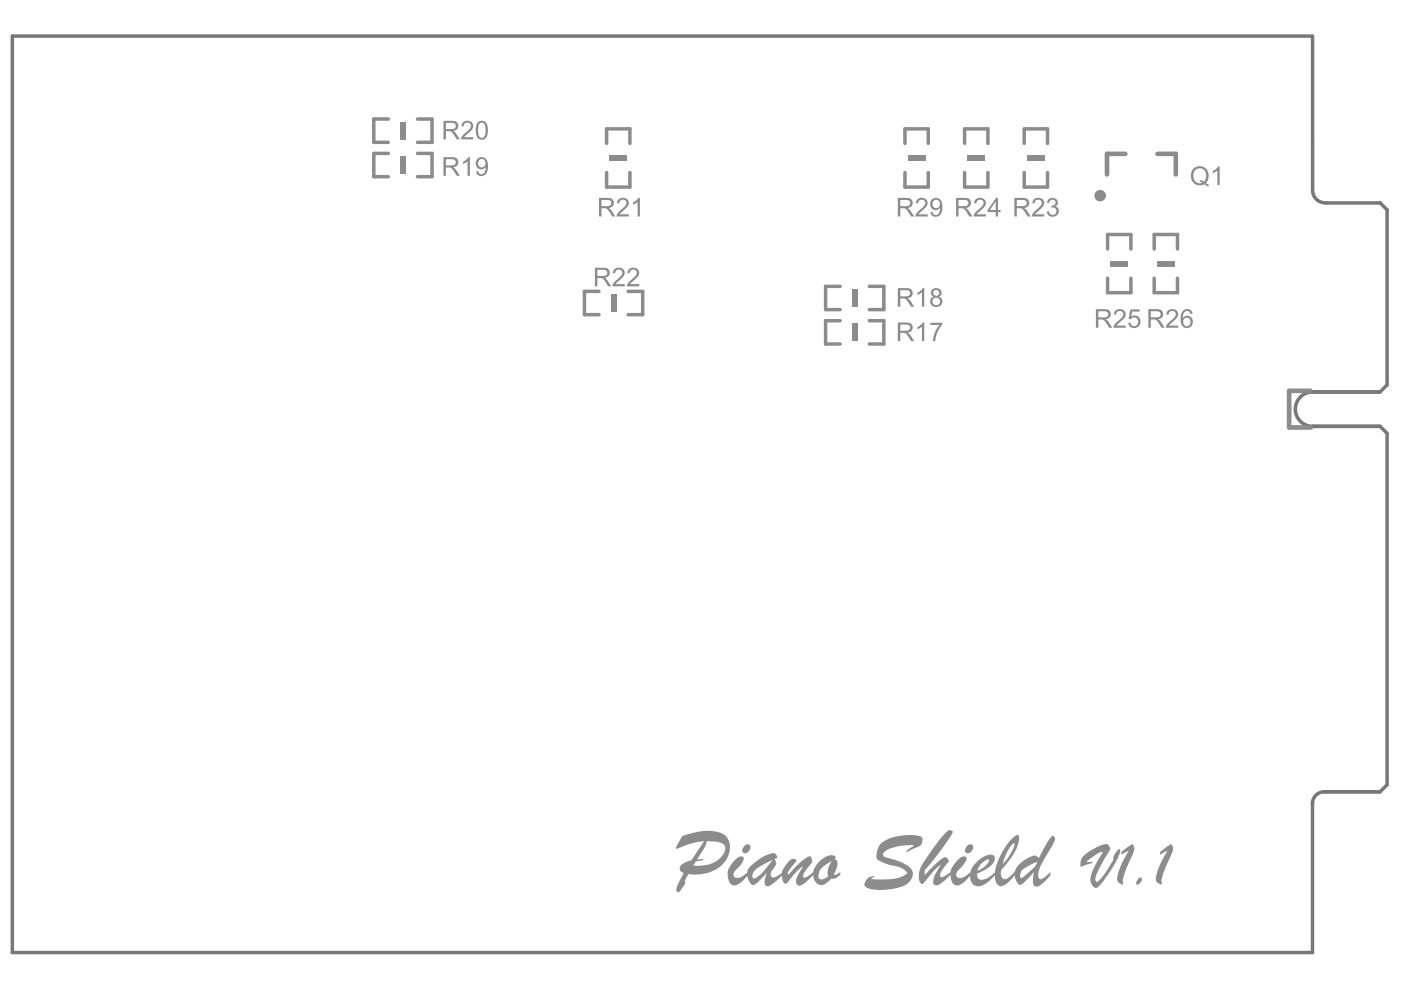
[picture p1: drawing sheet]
<svg xmlns="http://www.w3.org/2000/svg" width="297mm" height="210mm" viewBox="0 0 297 210" stroke-linecap="round" stroke-linejoin="round" font-family="sans-serif">
<path d="M278.2 7.7h-275.6v194.3h275.7v-31.6M278.3 7.7v32.6a2.64 2.64 0 0 0 2.7 2.7M281 43h11.6l1.5 1.5v37.1l-1.5 1.5h-14.4M278.3 83.1a3.6 3.6 0 0 0-3.7 3.6 3.6 3.6 0 0 0 3.7 3.7h14.3l1.5 1.5v74.5l-1.5 1.5h-11.9a2.5 2.5 0 0 0-2.4 2.5" fill="none" stroke="#787878" stroke-width=".74"/>
<path d="M277.8 82.9h-4.5v7.7h4.6" fill="none" stroke="#8c8c8c" stroke-width=".99"/>
<g fill="none" stroke="#8c8c8c" stroke-width=".74">
<path d="M82.3 25.2h-3.1v5h3.1M82.3 32.5h-3.1v5h3.1M88.5 32.5h3.1v5h-3.1M88.5 25.2h3.1v5h-3.1M128.6 36.6v3.1h5v-3.1M128.6 30.4v-3.1h5v3.1M191.9 36.6v3.1h4.9v-3.1M191.9 30.4v-3.1h4.9v3.1M204.5 30.4v-3.1h5v3.1M204.5 36.6v3.1h5v-3.1M217.2 30.4v-3.1h4.9v3.1M217.2 36.6v3.1h4.9v-3.1"/>
<path d="M234.8 52.8v-3.1h5v3.1M234.8 59v3.1h5v-3.1M244.7 52.8v-3.1h5v3.1M244.7 59v3.1h5v-3.1M127 61.8h-3.1v4.9h3.1M133.2 61.8h3.1v4.9h-3.1M178.1 68h-3.1v4.9h3.1M178.1 60.7h-3.1v5h3.1M184.3 68h3.1v4.9h-3.1M184.3 60.7h3.1v5h-3.1"/>
</g>
<path d="M238.6 32.6h-3.9v4.4M245.4 32.6h3.9v4.4" fill="none" stroke="#8c8c8c" stroke-width=".97"/>
<g fill="#8c8c8c">
<path d="M245.3 55.3h3.7v1.2h-3.7z" fill-rule="evenodd"/>
<path d="M235.4 55.3h3.8v1.2h-3.8z" fill-rule="evenodd"/>
<path d="M205.1 32.9h3.7v1.2h-3.7z" fill-rule="evenodd"/>
<path d="M192.5 32.9h3.7v1.2h-3.7z" fill-rule="evenodd"/>
<path d="M129.5 62.4h1.2v3.7h-1.2z" fill-rule="evenodd"/>
<path d="M84.8 33.1h1.2v3.7h-1.2z" fill-rule="evenodd"/>
<path d="M84.8 25.9h1.2v3.7h-1.2z" fill-rule="evenodd"/>
<path d="M180.6 61.3h1.2v3.7h-1.2z" fill-rule="evenodd"/>
<path d="M180.6 68.6h1.2v3.7h-1.2z" fill-rule="evenodd"/>
<path d="M217.8 32.9h3.7v1.2h-3.7z" fill-rule="evenodd"/>
<path d="M129.2 32.9h3.7v1.2h-3.7z" fill-rule="evenodd"/>
</g>
<g fill="#8c8c8c">
<path d="M257.1 36.3l.7-.5 .5-.5h.3v3.9h-.5v-3l-1 .5z"/>
<path d="M236.5 65.8l.6-.2h.7a1.24 1.24 0 0 1 .9 1.1 1.24 1.24 0 0 1-.8 1.2l-1.2 1.1h2v.5h-2.6l.3-.9 1.6-1.4a.76 .76 0 0 0-.3-1.3 .76 .76 0 0 0-1.1 .8h-.4z"/>
<path d="M239.7 65.6h1.9v.5h-1.5l-.3 1 .7-.2 .6 .1 .5 .4 .2 .8-.3 .9-.9 .5-.7-.2-.4-.3-.3-.6 .5-.1a.81 .81 0 0 0 1 .7 .81 .81 0 0 0 .6-1 .85 .85 0 0 0-.6-.8 .85 .85 0 0 0-1 .4l-.4-.1z"/>
<path d="M247.7 65.8l.5-.2h.7a1.24 1.24 0 0 1 .9 1.1 1.24 1.24 0 0 1-.8 1.2l-1.1 1.1h1.9v.5h-2.6l.4-.9 1.5-1.4a.76 .76 0 0 0-.3-1.3 .76 .76 0 0 0-1 .8h-.5z"/>
<path d="M130.3 57l.5-.2h.7a1.24 1.24 0 0 1 1 1.1 1.24 1.24 0 0 1-.8 1.2l-1.2 1.1h2v.5h-2.7l.4-.9 1.5-1.4a.76 .76 0 0 0-.3-1.2 .76 .76 0 0 0-1 .7h-.5z"/>
<path d="M133.4 57l.5-.2h.7a1.24 1.24 0 0 1 .9 1.1 1.24 1.24 0 0 1-.7 1.2l-1.2 1.1h1.9v.5h-2.6l.4-.9 1.5-1.4a.76 .76 0 0 0-.3-1.2 .76 .76 0 0 0-1 .7h-.5z"/>
<path d="M229.8 181.4l1.5-1.1 1.6-.9a2 2 0 0 1 2-.3 1.09 1.09 0 0 1 0 1.8l-1.7 3a4.4 4.4 0 0 0-.9 2.9l.3 .3 1.3-1.4 2.2-3.5v-.6l.4-.7 .6-.8h.3a4.3 4.3 0 0 1-.9 2.8l-1.6 2.6a8.3 8.3 0 0 1-2.5 2.8 2.24 2.24 0 0 1-.9-3.3l.8-1.7 1.5-2.6a3 3 0 0 0-2.1 1l-1.3 1h1.1l.1 .3-1.9 .6a.37 .37 0 0 1-.5 .1 .37 .37 0 0 1-.1-.5l.2-1.1z"/>
<path d="M237.8 180.7l2.3-1.8a1.78 1.78 0 0 1 .1 2.1l-1.9 4.5a2.47 2.47 0 0 0-.2 1.8l-.2 .2-.7-.4a1.8 1.8 0 0 1-.1-2l.8-2.1 1.4-2.6-1.6 .8z"/>
<path d="M241.4 186.2h.1a.37 .37 0 0 1 .5-.1 .37 .37 0 0 1 0 .6l-.6 .8a.39 .39 0 0 1-.5-.1 .39 .39 0 0 1 .1-.6z"/>
<path d="M246 180.7l2.3-1.8a1.78 1.78 0 0 1 .1 2.1l-1.9 4.5a2.47 2.47 0 0 0-.2 1.8l-.2 .2-.7-.4a1.8 1.8 0 0 1-.1-2l.8-2.1 1.4-2.6-1.5 .8z"/>
<path d="M194.5 69.4l.7-.5 .4-.5h.4v3.9h-.5v-3.1l-1 .6z"/>
<path d="M197.2 68.4h2.6v.4l-1.1 1.8-.4 1.7h-.5l.2-1.1 .5-1.3 .7-1h-2z"/>
<path d="M194.5 62.1l.7-.5 .4-.5h.4v3.9h-.5v-3l-1 .5z"/>
<path d="M206.9 42.2l.5-.2h.7a1.24 1.24 0 0 1 .9 1.1 1.24 1.24 0 0 1-.7 1.2l-1.2 1.1h1.9v.5h-2.6l.4-.9 1.5-1.4a.76 .76 0 0 0-.3-1.2 .76 .76 0 0 0-1 .7h-.5z"/>
<path d="M194.5 42.2l.6-.2h.7a1.24 1.24 0 0 1 .9 1.1 1.24 1.24 0 0 1-.8 1.2l-1.2 1.1h2v.5h-2.6l.3-.9 1.6-1.4a.76 .76 0 0 0-.3-1.2 .76 .76 0 0 0-1 .7h-.5z"/>
<path d="M131.2 42.2l.5-.2h.7a1.24 1.24 0 0 1 .9 1.1 1.24 1.24 0 0 1-.7 1.2l-1.2 1.1h1.9v.5h-2.6l.4-.9 1.5-1.4a.76 .76 0 0 0-.3-1.2 .76 .76 0 0 0-1 .7h-.5z"/>
<path d="M134.2 42.9l.7-.4 .5-.6h.3v4h-.5v-3.1l-1 .6z"/>
<path d="M98.2 34.3l.7-.5 .4-.5h.3v4h-.5v-3.1l-.9 .6z"/>
<path d="M98.1 25.9l.6-.3h.7a1.24 1.24 0 0 1 .9 1.2 1.24 1.24 0 0 1-.7 1.2l-1.2 1.1h1.9v.5h-2.6l.4-.9 1.5-1.4a.76 .76 0 0 0-.3-1.3 .76 .76 0 0 0-1 .8l-.5-.1z"/>
<path d="M219.2 42.2l.6-.2h.7a1.24 1.24 0 0 1 .9 1.1 1.24 1.24 0 0 1-.8 1.2l-1.2 1.1h2v.5h-2.6l.3-.9 1.6-1.4a.76 .76 0 0 0-.3-1.2 .76 .76 0 0 0-1 .7h-.5z"/>
<path d="M222.3 42.3l.8-.4 .5 .1 .4 .3 .3 .8-.5 .7a1.2 1.2 0 0 1 .5 1.7 1.2 1.2 0 0 1-1.8 .3l-.4-.4-.2-.5 .5-.1a.79 .79 0 0 0 .9 .7 .79 .79 0 0 0 .6-1 .79 .79 0 0 0-1-.5l.1-.4a.68 .68 0 0 0 .8-.6 .68 .68 0 0 0-.7-.7 .68 .68 0 0 0-.6 .7h-.5z"/>
<path d="M167.3 182.5l.6-.4a.53 .53 0 0 1 .6 0 .53 .53 0 0 1 .3 .6l-1.1 1.3a1.59 1.59 0 0 0-.7 1.3 .53 .53 0 0 0 .7-.5l1.3-1.3a5.6 5.6 0 0 1 2.8-1.9 1.31 1.31 0 0 1 0 1.7l-.5 .6a3.4 3.4 0 0 0-1 1.9v.2a1.56 1.56 0 0 0 1.6-.7l.6-.4v.6a7.8 7.8 0 0 1-3 2.3 1.12 1.12 0 0 1-.6-1.7l1.4-2.5-1.5 1.3-2 2.4a.74 .74 0 0 1-.9-.9 2.95 2.95 0 0 1 .8-3z"/>
<path d="M186.7 178.9a8.3 8.3 0 0 1 4.7-1.8l1.5-.1a3.8 3.8 0 0 1 2.7 .7l-.1 .9a1.79 1.79 0 0 1-1.5 1.2l-1.7 .9a.83 .83 0 0 1 .7-.9l.7-.5v-.1a9.2 9.2 0 0 0-3.5 .3 4.5 4.5 0 0 0-3 1.5v.4l.3 .3 1.6 .4a9 9 0 0 1 4.1 2.2 2.61 2.61 0 0 1-1.7 3.6l-3.2 .7a10.9 10.9 0 0 1-4.1-.2 1.01 1.01 0 0 1-.9-.7 1.01 1.01 0 0 1 .4-1.2l.5-.5 .9-.2 .3 .1-.6 .3 .1 .2 1.8 .1a8.4 8.4 0 0 0 5.7-1.4l-.8-.8-1.2-.6a12.8 12.8 0 0 1-4.2-1.3l-.1-.1a2.81 2.81 0 0 1 .1-2.6z"/>
<path d="M200.7 176.3a.66 .66 0 0 1 .7-.3 .66 .66 0 0 1 .6 .5l-1.6 2.5-3.7 4.7a1.93 1.93 0 0 0-.7 1.9l1.4-1.5a7.7 7.7 0 0 1 3.1-2.4 .8 .8 0 0 1 .6 .7 .8 .8 0 0 1-.4 .8 4.1 4.1 0 0 0-1.4 2.6 .62 .62 0 0 0 1-.1l1.3-.8v.5l-.7 .7a5.1 5.1 0 0 1-2.4 1.6 .9 .9 0 0 1-.5-1.4l.3-.9 1.2-2-1.4 1.1-2.2 2.6a.5 .5 0 0 1-.6 .3 .5 .5 0 0 1-.3-.5l-.1-.4a5.6 5.6 0 0 1 1.5-4.6l2.7-3.8z"/>
<path d="M253 35.8l.7-.4 .9-.2a1.92 1.92 0 0 1 1.7 2.1l-.2 .9-.4 .6 .6 .4-.1 .3h-.2a1.01 1.01 0 0 0-1.4-.2h-.5a2.08 2.08 0 0 1-1.4-3.1zM253.4 36.1l-.3 .8v.8l.2 .7 .5 .3 .6 .2 .5-.1-.5-.3 .1-.3 .8 .3 .4-.7v-.7a1.35 1.35 0 0 0-.8-1.3 1.35 1.35 0 0 0-1.5 .3z"/>
<path d="M232.4 65.5l1.8 .1a1.08 1.08 0 0 1 1.3 .9 1.08 1.08 0 0 1-1.1 1.2l.6 .5 .8 1.3h-.6l-1-1.4-.6-.4h-.7v1.8h-.5zM232.9 66v1.3l1.6-.1 .4-.4a.67 .67 0 0 0-.8-.8z"/>
<path d="M243.5 65.5l1.8 .1a1.08 1.08 0 0 1 1.3 .9 1.08 1.08 0 0 1-1.1 1.2l.6 .5 .8 1.3h-.6l-1-1.4-.6-.4h-.7v1.8h-.5zM244 66v1.3l1.6-.1 .5-.4a.67 .67 0 0 0-.9-.8z"/>
<path d="M250.8 65.9l.3-.2a1.16 1.16 0 0 1 1.7 .8h-.4a.79 .79 0 0 0-1-.5 .79 .79 0 0 0-.6 .9v.6l.4-.4 .4-.2 .6 .1 .4 .3 .3 .8-.2 .9a1.32 1.32 0 0 1-1.6 .4 1.32 1.32 0 0 1-.8-1.4l.1-1.3zM251.1 67.6l-.2 .5v.5l.4 .4 .4 .2a.86 .86 0 0 0 .7-1.2 .86 .86 0 0 0-1.3-.4z"/>
<path d="M126.1 56.8h1.9a1.08 1.08 0 0 1 1.3 .9 1.08 1.08 0 0 1-1.1 1.2l.6 .5 .8 1.3h-.6l-1-1.4-.7-.3h-.6v1.7h-.6zM126.7 57.2v1.3h1.6l.4-.5a.67 .67 0 0 0-.8-.8z"/>
<path d="M190.4 68.4h1.8a1.08 1.08 0 0 1 1.3 1 1.08 1.08 0 0 1-1.1 1.1l.6 .5 .8 1.3h-.6l-1-1.4-.6-.3h-.7v1.7h-.5zM190.9 68.8v1.3h1.6l.4-.4a.67 .67 0 0 0-.8-.9z"/>
<path d="M190.4 61.1h1.8a1.08 1.08 0 0 1 1.3 1 1.08 1.08 0 0 1-1.1 1.1l.6 .5 .8 1.3h-.6l-1-1.4-.6-.3h-.7v1.7h-.5zM190.9 61.5v1.3h1.6l.4-.4a.67 .67 0 0 0-.8-.9z"/>
<path d="M197.7 61.4l.4-.3h.6a.94 .94 0 0 1 .9 .8 .94 .94 0 0 1-.5 1 1.22 1.22 0 0 1 .4 1.8 1.22 1.22 0 0 1-1.9 .1l-.3-.3-.1-.6a.95 .95 0 0 1 .8-1h-.1a.9 .9 0 0 1-.2-1.5zM197.9 62.1a.63 .63 0 0 0 1.2 0 .63 .63 0 0 0-1.2 0zM197.7 63.9a.8 .8 0 0 0 1.6 0 .8 .8 0 0 0-1.6 0z"/>
<path d="M202.7 42h1.9a1.08 1.08 0 0 1 1.3 .9 1.08 1.08 0 0 1-1.1 1.2l.5 .5 .9 1.3h-.7l-.9-1.4-.7-.3h-.7v1.7h-.5zM203.2 42.4v1.3h1.6l.5-.5a.67 .67 0 0 0-.8-.8z"/>
<path d="M211.2 42h.4v2.5h.5v.5h-.5v.9h-.5v-.9h-1.7v-.5zM211.1 42.7l-1.2 1.8h1.2z"/>
<path d="M190.4 42h1.8a1.08 1.08 0 0 1 1.3 .9 1.08 1.08 0 0 1-1.1 1.2l.6 .5 .8 1.3h-.6l-1-1.4-.6-.3h-.7v1.7h-.5zM190.9 42.4v1.3h1.6l.4-.5a.67 .67 0 0 0-.8-.8z"/>
<path d="M197.6 42.3l.3-.2a1.46 1.46 0 0 1 1.5 .3 1.46 1.46 0 0 1 .4 1.5v.4a1.76 1.76 0 0 1-.7 1.5h-.1a1.14 1.14 0 0 1-1.7-.8h.5a.79 .79 0 0 0 .9 .5 .79 .79 0 0 0 .6-.9v-.6l-.4 .4-.4 .2-.5-.1-.5-.3-.3-1zM197.9 42.6v.1a.86 .86 0 0 0 0 1.2 .86 .86 0 0 0 1.2 0 .86 .86 0 0 0 0-1.2l-.1-.1a.73 .73 0 0 0-1.1 0z"/>
<path d="M127 42h1.9a1.08 1.08 0 0 1 1.3 .9 1.08 1.08 0 0 1-1.2 1.2l.6 .5 .9 1.3h-.7l-.9-1.4-.7-.3h-.7v1.7h-.5zM127.5 42.4v1.3h1.6l.5-.5a.67 .67 0 0 0-.8-.8z"/>
<path d="M94 33.3h1.9a1.08 1.08 0 0 1 1.3 1 1.08 1.08 0 0 1-1.1 1.2l.6 .5 .8 1.3h-.7l-.9-1.5-.7-.3h-.7v1.8h-.5zM94.5 33.8v1.3l1.6-.1 .5-.4a.67 .67 0 0 0-.8-.8z"/>
<path d="M101.2 33.7l.4-.3a1.46 1.46 0 0 1 1.5 .4 1.46 1.46 0 0 1 .4 1.4l-.1 .4a1.76 1.76 0 0 1-.6 1.5l-.1 .1a1.14 1.14 0 0 1-1.8-.8l.5-.1a.79 .79 0 0 0 1 .6 .79 .79 0 0 0 .5-1l.1-.5-.4 .4-.5 .1-.5-.1-.4-.2-.3-1zM101.6 34a.86 .86 0 0 0-.1 1.2 .86 .86 0 0 0 1.3 .1 .86 .86 0 0 0 0-1.3l-.1-.1a.72 .72 0 0 0-1.1 .1z"/>
<path d="M94 25.6h1.9a1.08 1.08 0 0 1 1.3 1 1.08 1.08 0 0 1-1.1 1.2l.6 .5 .8 1.3h-.7l-.9-1.5-.7-.3h-.7v1.8h-.5zM94.5 26.1v1.3l1.6-.1 .5-.4a.67 .67 0 0 0-.8-.8z"/>
<path d="M101.3 25.9l.4-.2 .6-.1 .4 .1 .4 .4 .3 1.2-.1 1.5a1.23 1.23 0 0 1-1.5 .8 1.23 1.23 0 0 1-.9-1.4l.1-1.5zM101.7 26.2l-.3 .9v1.3a.77 .77 0 0 0 .9 .8 .77 .77 0 0 0 .6-1v-1.3a.74 .74 0 0 0-.4-.8 .74 .74 0 0 0-.8 .1z"/>
<path d="M215.1 42h1.8a1.08 1.08 0 0 1 1.3 .9 1.08 1.08 0 0 1-1.1 1.2l.6 .5 .8 1.3h-.6l-1-1.4-.6-.3h-.7v1.7h-.5zM215.6 42.4v1.3h1.6l.4-.5a.67 .67 0 0 0-.8-.8z"/>
<path d="M144.7 177.2l1.4-.4a10.1 10.1 0 0 1 6.8-.2 3.5 3.5 0 0 1 1.5 4.9 7.4 7.4 0 0 1-7.5 3.9l-.9-.1-.8 1.5v.6l-.8 1.2a.5 .5 0 0 1-.5 .5 .5 .5 0 0 1-.5-.5 10.8 10.8 0 0 1 1.6-3.5h-.1a1.05 1.05 0 0 1-.8-.9 1.05 1.05 0 0 1 .7-1.1l1.8-.7 2.7-4-2 .2-4 1.3a3.8 3.8 0 0 1 1-2zM149.8 178.4l-.3 1.2-1.7 2.6 1.1-.1 .1 .2-1.5 .4-.5 .8 1 .1a5.6 5.6 0 0 0 5.8-3.4 1.38 1.38 0 0 0-1.5-1.7z"/>
<path d="M158 179.2a.71 .71 0 0 1 1 0 .71 .71 0 0 1-.1 1.1 .77 .77 0 0 1-.8 .6 .77 .77 0 0 1-.7-.6zM156 182.2l.4-.3a.72 .72 0 0 1 .7-.4 .72 .72 0 0 1 .6 .6 8.3 8.3 0 0 1-2.1 2.9 .86 .86 0 0 0 .2 1 .86 .86 0 0 0 1.1 0l1.7-1.1v.6a4.1 4.1 0 0 1-3.2 2.2 2.5 2.5 0 0 1-1.1-2.6l.3-1.1z"/>
<path d="M159.2 183.6l.3-.3a7.5 7.5 0 0 1 4.8-2.3l.1 .1a.55 .55 0 0 1 .4 .6 .55 .55 0 0 1-.6 .4 1.24 1.24 0 0 1-.1 1.9l-.4 .5a.86 .86 0 0 0-.3 .9 .86 .86 0 0 0 .7 .6l1.8-1.1a1.83 1.83 0 0 1-1 1.6 4.8 4.8 0 0 1-2.2 1.4 .95 .95 0 0 1-.5-1.4l.4-1.5a8.7 8.7 0 0 1-3 2.7 2.61 2.61 0 0 1-.4-4.1zM160.2 184.4a1.23 1.23 0 0 0-.4 1.9 4.7 4.7 0 0 0 2.6-2.2l1.4-1.8-2.4 1.2z"/>
<path d="M173.7 182.6a2.93 2.93 0 0 1 3.3-1.1l.2 .4-.2 .3a1.1 1.1 0 0 1 .4 1.7l-.6 1.4 .2 .2h.3l.9-.6v.6l-.8 .6-.6 .2a.83 .83 0 0 0-1 .4 1.98 1.98 0 0 1-1.9 .9 2.66 2.66 0 0 1-.8-4.3zM174.1 184.1l-.3 .6a1.49 1.49 0 0 0 0 1.7h.8l1-.6a3.8 3.8 0 0 1 .7-3.3z"/>
<path d="M205.1 179.3a.72 .72 0 0 1 1.1-.1 .72 .72 0 0 1-.1 1.1 .77 .77 0 0 1-.8 .6 .77 .77 0 0 1-.7-.6zM203.2 182.2l.4-.3a.73 .73 0 0 1 .7-.4 .73 .73 0 0 1 .6 .6 8.2 8.2 0 0 1-2 2.9 .86 .86 0 0 0 .1 1 .86 .86 0 0 0 1.1 0l1.7-1.1v.6a4.1 4.1 0 0 1-3.1 2.2 2.5 2.5 0 0 1-1.2-2.6l.3-1.1z"/>
<path d="M206.9 183a4.6 4.6 0 0 1 3.3-1.8 .96 .96 0 0 1 .8 .7 .96 .96 0 0 1-.4 1 6.9 6.9 0 0 1-3.4 2.3 1.05 1.05 0 0 0 .3 1.1 1.05 1.05 0 0 0 1.1 .2l1-.5 1.4-1.1a1.55 1.55 0 0 1-.9 1.5 3.2 3.2 0 0 1-3.6 1.3 3.2 3.2 0 0 1 .4-4.7zM208.1 183l-.6 .9-.3 .8a4 4 0 0 0 2.5-2.4 .76 .76 0 0 0-.9 .2z"/>
<path d="M214.2 178.2l1.2-1a.42 .42 0 0 1 .5-.1 .42 .42 0 0 1 .2 .5v.4a9.5 9.5 0 0 1-2.2 4.5l-1.6 2.1a1.31 1.31 0 0 0 .8 1.8l.8-.4 1.3-1.2v.7l-.6 .7a3.7 3.7 0 0 1-2.5 1.7 1.85 1.85 0 0 1-1.2-2.1 13.2 13.2 0 0 1 3.3-7.6zM214.7 179a10.1 10.1 0 0 0-2.1 4.2l1.1-1.4 1.2-2 .2-.8-.1-.2z"/>
<path d="M215.9 183.4a6.2 6.2 0 0 1 3.7-2l.7 .6 1.3-2.6a3.8 3.8 0 0 1 1.7-2.2l.3 .4a2.05 2.05 0 0 1-.6 1.9l-1.3 2.2a7.1 7.1 0 0 0-1.5 4.3 .73 .73 0 0 0 1.3 0l1.2-1.1a2.12 2.12 0 0 1-1.1 1.8 3 3 0 0 1-1.8 1.3 1.08 1.08 0 0 1-.8-1.6l.2-1.5-2.2 2.3a.73 .73 0 0 1-.8 .4 .73 .73 0 0 1-.6-.6 2.84 2.84 0 0 1 .3-3.6zM216.7 184.5l-.4 1.1a.39 .39 0 0 0 .1 .5 .39 .39 0 0 0 .5-.1l1.6-1.4a3.2 3.2 0 0 0 1.4-1.9l-1.9 .9z"/>
</g>
<circle cx="233.2" cy="41.5" r=".61" fill="none" stroke="#8c8c8c" stroke-width="1.2"/>
</svg>
